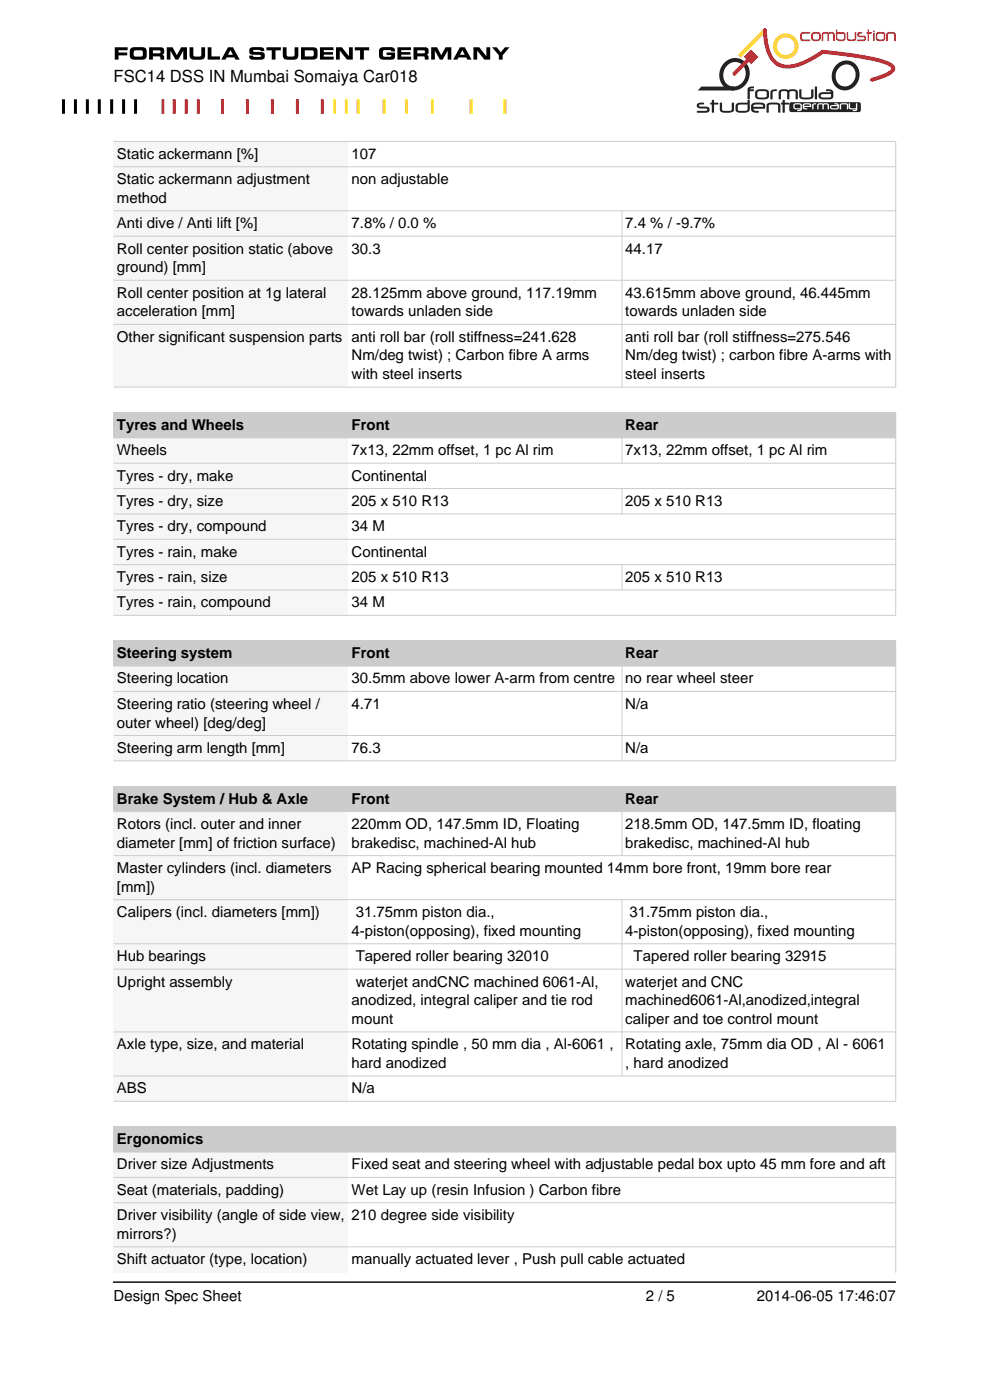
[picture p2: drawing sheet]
<svg xmlns="http://www.w3.org/2000/svg" width="210mm" height="297mm" viewBox="0 0 210 297" stroke-linecap="round" stroke-linejoin="round" font-family="sans-serif">
<defs><g id="words">
<text font-size="3.5" x="24.1" y="17.4">FSC14 DSS IN Mumbai Somaiya Car018</text>
<g font-size="3.2">
<text x="24.8" y="33.7">Static ackermann [%]</text>
<text x="74.6" y="33.7">107</text>
<text x="24.8" y="39.1">Static ackermann adjustment</text>
<text x="74.6" y="39.1">non adjustable</text>
<text x="24.8" y="43">method</text>
<text x="24.8" y="48.4">Anti dive / Anti lift [%]</text>
<text x="24.8" y="53.8">Roll center position static (above</text>
<text x="74.6" y="48.4">7.8% / 0.0 %</text>
<text x="74.6" y="53.8">30.3</text>
<text x="132.6" y="48.4">7.4 % / -9.7%</text>
<text x="132.6" y="53.8">44.17</text>
<text x="24.8" y="57.8">ground) [mm]</text>
<text x="24.8" y="63.2">Roll center position at 1g lateral</text>
<text x="74.6" y="63.2">28.125mm above ground, 117.19mm</text>
<text x="132.6" y="63.2">43.615mm above ground, 46.445mm</text>
<text x="24.8" y="67.1">acceleration [mm]</text>
<text x="74.6" y="67.1">towards unladen side</text>
<text x="132.6" y="67.1">towards unladen side</text>
<text x="24.8" y="72.5">Other significant suspension parts</text>
<text x="74.6" y="72.5">anti roll bar (roll stiffness=241.628</text>
<text x="74.6" y="76.5">Nm/deg twist) ; Carbon fibre A arms</text>
<text x="132.6" y="72.5">anti roll bar (roll stiffness=275.546</text>
<text x="132.6" y="76.5">Nm/deg twist) ; carbon fibre A-arms with</text>
<text x="74.6" y="80.4">with steel inserts</text>
<text x="132.6" y="80.4">steel inserts</text>
<text x="24.8" y="91.2">Tyres and Wheels</text>
<text x="74.6" y="91.2">Front</text>
<text x="132.6" y="91.2">Rear</text>
<text x="24.8" y="96.6">Wheels</text>
<text x="24.8" y="102">Tyres - dry, make</text>
<text x="74.6" y="96.6">7x13, 22mm offset, 1 pc Al rim</text>
<text x="74.6" y="102">Continental</text>
<text x="132.6" y="96.6">7x13, 22mm offset, 1 pc Al rim</text>
<text x="24.8" y="107.3">Tyres - dry, size</text>
<text x="74.6" y="107.3">205 x 510 R13</text>
<text x="132.6" y="107.3">205 x 510 R13</text>
<text x="24.8" y="112.7">Tyres - dry, compound</text>
<text x="74.6" y="112.7">34 M</text>
<text x="24.8" y="118.1">Tyres - rain, make</text>
<text x="74.6" y="118.1">Continental</text>
<text x="24.8" y="123.5">Tyres - rain, size</text>
<text x="74.6" y="123.5">205 x 510 R13</text>
<text x="132.6" y="123.5">205 x 510 R13</text>
<text x="24.8" y="128.9">Tyres - rain, compound</text>
<text x="74.6" y="128.9">34 M</text>
<text x="24.8" y="139.6">Steering system</text>
<text x="74.6" y="139.6">Front</text>
<text x="132.6" y="139.6">Rear</text>
<text x="24.8" y="145">Steering location</text>
<text x="74.6" y="145">30.5mm above lower A-arm from centre</text>
<text x="132.6" y="145">no rear wheel steer</text>
<text x="24.8" y="150.4">Steering ratio (steering wheel /</text>
<text x="24.8" y="154.3">outer wheel) [deg/deg]</text>
<text x="74.6" y="150.4">4.71</text>
<text x="132.6" y="150.4">N/a</text>
<text x="24.8" y="159.7">Steering arm length [mm]</text>
<text x="74.6" y="159.7">76.3</text>
<text x="132.6" y="159.7">N/a</text>
<text x="24.8" y="170.5">Brake System / Hub &amp; Axle</text>
<text x="74.6" y="170.5">Front</text>
<text x="132.6" y="170.5">Rear</text>
<text x="24.8" y="175.9">Rotors (incl. outer and inner</text>
<text x="24.8" y="179.8">diameter [mm] of friction surface)</text>
<text x="74.6" y="175.9">220mm OD, 147.5mm ID, Floating</text>
<text x="74.6" y="179.8">brakedisc, machined-Al hub</text>
<text x="132.6" y="175.9">218.5mm OD, 147.5mm ID, floating</text>
<text x="132.6" y="179.8">brakedisc, machined-Al hub</text>
<text x="24.8" y="185.2">Master cylinders (incl. diameters</text>
<text x="74.6" y="185.2">AP Racing spherical bearing mounted 14mm bore front, 19mm bore rear</text>
<text x="24.8" y="189.2">[mm])</text>
<text x="24.8" y="194.6">Calipers (incl. diameters [mm])</text>
<text x="75.5" y="194.6">31.75mm piston dia.,</text>
<text x="133.5" y="194.6">31.75mm piston dia.,</text>
<text x="24.8" y="203.9">Hub bearings</text>
<text x="74.6" y="198.5">4-piston(opposing), fixed mounting</text>
<text x="75.5" y="203.9">Tapered roller bearing 32010</text>
<text x="132.6" y="198.5">4-piston(opposing), fixed mounting</text>
<text x="134.4" y="203.9">Tapered roller bearing 32915</text>
<text x="24.8" y="209.3">Upright assembly</text>
<text x="75.5" y="209.3">waterjet andCNC machined 6061-Al,</text>
<text x="132.6" y="209.3">waterjet and CNC</text>
<text x="74.6" y="213.3">anodized, integral caliper and tie rod</text>
<text x="132.6" y="213.3">machined6061-Al,anodized,integral</text>
<text x="74.6" y="217.2">mount</text>
<text x="132.6" y="217.2">caliper and toe control mount</text>
<text x="24.8" y="222.6">Axle type, size, and material</text>
<text x="74.6" y="222.6">Rotating spindle , 50 mm dia , Al-6061 ,</text>
<text x="74.6" y="226.6">hard anodized</text>
<text x="132.6" y="222.6">Rotating axle, 75mm dia OD , Al - 6061</text>
<text x="132.6" y="226.6">, hard anodized</text>
<text x="24.8" y="232">ABS</text>
<text x="74.6" y="232">N/a</text>
<text x="24.8" y="242.7">Ergonomics</text>
<text x="24.8" y="248.1">Driver size Adjustments</text>
<text x="74.6" y="248.1">Fixed seat and steering wheel with adjustable pedal box upto 45 mm fore and aft</text>
<text x="24.8" y="253.5">Seat (materials, padding)</text>
<text x="74.6" y="253.5">Wet Lay up (resin Infusion ) Carbon fibre</text>
<text x="24.8" y="258.9">Driver visibility (angle of side view,</text>
<text x="24.8" y="262.8">mirrors?)</text>
<text x="74.6" y="258.9">210 degree side visibility</text>
<text x="24.8" y="268.2">Shift actuator (type, location)</text>
<text x="74.6" y="268.2">manually actuated lever , Push pull cable actuated</text>
<text x="24.1" y="276.1">Design Spec Sheet</text>
<text x="137" y="276.1">2 / 5</text>
<text x="160.5" y="276.1">2014-06-05 17:46:07</text>
</g>
</g></defs>
<g fill="#fff200">
<path d="M106.8 21.1h.6v3h-.6h.6h-.6z"/>
<path d="M99.6 21.1h.6v3h-.6h.6h-.6z"/>
<path d="M91.4 21.1h.6v3h-.6h.6h-.6z"/>
<path d="M85.9 21.1h.6v3h-.6h.6h-.6z"/>
</g>
<g fill="#d2232a">
<path d="M34.2 21.1h.7v3h-.7h.7h-.7z"/>
<path d="M36.6 21.1h.7v3h-.7h.7h-.7z"/>
<path d="M41.8 21.1h.6v3h-.6h.6h-.6z"/>
<path d="M39.2 21.1h.6v3h-.6h.6h-.6z"/>
<path d="M46.9 21.1h.6v3h-.6h.6h-.6z"/>
<path d="M52.2 21.1h.6v3h-.6h.6h-.6z"/>
<path d="M57.5 21.1h.6v3h-.6h.6h-.6z"/>
<path d="M62.8 21.1h.6v3h-.6h.6h-.6z"/>
<path d="M68.1 21.1h.6v3h-.6h.6h-.6z"/>
</g>
<g fill="#fff200">
<path d="M81.2 21.1h.6v3h-.6h.6h-.6z"/>
<path d="M75.7 21.1h.6v3h-.6h.6h-.6z"/>
<path d="M73.2 21.1h.6v3h-.6h.6h-.6z"/>
<path d="M70.7 21.1h.6v3h-.6h.6h-.6z"/>
</g>
<g fill="#000">
<path d="M24.3 10h2.8v.7h-2v.4h1.9v.7h-1.9v.8h-.8zM35.4 10h1.2l.9 1.7 .9-1.7h1.3v2.6h-.8v-1.8l-1.1 1.8h-.6l-1-1.8v1.8h-.8zM40.2 10h.8v1.5a.39 .39 0 0 0 .5 .5h.8a.38 .38 0 0 0 .4-.5v-1.5h.8v2a.87 .87 0 0 1-1.1 .7 2.6 2.6 0 0 1-1.9-.3l-.3-.4zM44.1 10h.8v2h1.8v.6h-2.6zM53 10.2l.5-.2h1.6a.75 .75 0 0 1 1 .9h-.8l-.3-.3h-1.1l-.2 .2a.53 .53 0 0 0 .7 .2h.2a1.31 1.31 0 0 1 1.5 .5 .83 .83 0 0 1-.1 .9 .83 .83 0 0 1-.9 .3h-1.2a.76 .76 0 0 1-1-.9h.8v.2l.2 .1h1.3l.1-.2a.63 .63 0 0 0-.8-.3 1.61 1.61 0 0 1-1.6-.4zM56.5 10h3.1v.7h-1.2v1.9h-.8v-1.9h-1.1zM60 10h.8v1.5a.39 .39 0 0 0 .4 .5h.8a.39 .39 0 0 0 .5-.5v-1.5h.8v2a.86 .86 0 0 1-1.1 .7 2.59 2.59 0 0 1-2-.3l-.2-.4zM67.9 10h2.8v.6h-2v.5h1.9v.5h-1.9v.4h2.1v.6h-2.9zM71.3 10h1.2l1.5 1.9v-1.9h.8v2.6h-1.2l-1.5-1.9v1.9h-.8zM75.3 10h3v.7h-1.1v1.9h-.8v-1.9h-1.1zM80.6 10.3l.6-.3h1.6a.79 .79 0 0 1 1 .9h-.8l-.2-.3h-1.1a.42 .42 0 0 0-.5 .6v.3a.42 .42 0 0 0 .5 .5h1l.3-.2v-.1h-1v-.6h1.8v.8a.76 .76 0 0 1-1.1 .8h-1.2a.9 .9 0 0 1-1.1-1v-.9zM84.3 10h2.9v.6h-2.1v.5h2v.5h-2v.4h2.1v.6h-2.9z"/>
<path d="M91.5 10h1.2l.9 1.7 .9-1.7h1.2v2.6h-.7v-1.8l-1.1 1.8h-.6l-1.1-1.8v1.8h-.7zM100.4 10h1.3l1.5 1.9v-1.9h.8v2.6h-1.3l-1.5-1.9v1.9h-.8zM104.4 10h.9l.9 1.1 .9-1.1h1l-1.5 1.7v.9h-.8v-.9zM13.2 21.1h.6v3h-.6h.6h-.6zM15.7 21.1h.6v3h-.6h.6h-.6zM18.2 21.1h.6v3h-.6h.6h-.6zM20.8 21.1h.6v3h-.6h.6h-.6zM23.4 21.1h.6v3h-.6h.6h-.6zM25.9 21.1h.6v3h-.6h.6h-.6zM28.4 21.1h.7v3h-.7h.7h-.7z"/>
<path d="M27.7 10.3l.6-.3h1.7a.9 .9 0 0 1 1.1 .9v.8a.9 .9 0 0 1-1.1 1h-1.3a.9 .9 0 0 1-1.2-1v-.9zM28.4 10.8v.3a.73 .73 0 0 0 .2 .9h1.2a.51 .51 0 0 0 .5-.3 .51 .51 0 0 0 0-.5 .43 .43 0 0 0-.5-.5z"/>
<path d="M31.6 10h2.5a.85 .85 0 0 1 .7 .7 .85 .85 0 0 1-.4 .9 .49 .49 0 0 1 .4 .6v.4h-.8l-.1-.6h-1.5v.6h-.8zM32.4 10.7v.6h1.4a.32 .32 0 0 0 .3-.3 .32 .32 0 0 0-.4-.3z"/>
<path d="M48.4 10h1l1.4 2.6h-.8l-.3-.4h-1.6l-.3 .4h-.9zM48.9 10.6l-.5 1h1z"/>
<path d="M63.9 10h2.4a.87 .87 0 0 1 1.1 .9v.8a.84 .84 0 0 1-1.1 .9h-2.4zM64.7 10.7v1.3h1.4a.39 .39 0 0 0 .5-.5v-.4a.39 .39 0 0 0-.5-.4z"/>
<path d="M87.7 10h2.4a.85 .85 0 0 1 .8 .7 .85 .85 0 0 1-.4 .9 .49 .49 0 0 1 .4 .6v.4h-.8l-.2-.6h-1.4v.6h-.8zM88.5 10.7v.6h1.3a.32 .32 0 0 0 .3-.3 .32 .32 0 0 0-.3-.3z"/>
<path d="M97.5 10h1.1l1.4 2.6h-.9l-.2-.4h-1.6l-.3 .4h-.9zM98.1 10.6l-.5 1h1z"/>
</g>
<path d="M167.5 21.9l.3-.2h14.4l.4 .4v1.3l-.1 .2-.3 .2h-14.4l-.2-.1-.2-.3z" fill-rule="evenodd" fill="#231f20"/>
<path d="M177 21.9l.8 .1 .1 .8a.68 .68 0 0 1-.9 .4v-.2h.5l.2-.2v-.3h-.7v-.2h.7l-.7-.2zM178.2 22.1l.6-.2 1.1 .2v1.1h-.2l-.1-1-.8-.1-.3 .1-.1 .9-.2 .1zM180.1 21.9h.2l.1 1 1.2 .1v-1l.2-.1 .1 1.3a.62 .62 0 0 1-1 .2l.7-.2-1.5-.2zM176.1 22.5l.3-.2h.6v.2l-.7 .2 .1 .2 .6 .1v.2h-.6a.45 .45 0 0 1-.3-.7zM171.2 23v.2zM171.2 21.9l.8 .2 .1 .6h-.9v-.3h.6l-.1-.2-.5-.1zM172.3 22.1l.4-.2 .4 .1-.5 .2-.1 1-.2-.1zM173.4 22.1l.6-.2 .6 .1 .4-.1a.6 .6 0 0 1 .8 .4l-.1 .9-.2-.1v-.9h-.7l-.2 1-.2-.1v-.8a.52 .52 0 0 0-.8 0v.8l-.1 .1zM169.2 21.9a.8 .8 0 0 1 .9 .4v1l-.3 .2-.6 .1v-.3l.6-.1h-.6v-.2h.6v-.8l-.6-.1zM170.4 22.1l.8-.2v.2l-.6 .2v.1h.6v.3h-.6l.2 .2 .4 .1v.2h-.6l-.3-.2zM169.1 23.4l.1 .2zM168.3 22.1l.9-.2v.2l-.6 .2v.6l.6 .1v.2l-.8-.1z" fill-rule="evenodd" fill="#fff"/>
<g fill="#231f20">
<path d="M160.8 23.5l.2 .2-.2 .2zM160.8 21.8h.8l.6 .2 .1 .4v.6l-1.5 .1v-.4h1v-.4l-1-.1zM162.7 22.1a2.83 2.83 0 0 1 2.8 0v1.6l-.1 .2-.3-.2v-1.3l-.6-.2h-1.4v1.5l-.1 .2h-.3zM166 21.2h.4l.1 .6h.7l.2 .2-.2 .2h-.7v1.5l-.2 .2-.3-.2v-1.5l-.3-.1-.1-.1 .1-.2h.3zM159.5 22l.4-.2h.9v.4h-.7l-.3 .2v.3h1v.4h-1l.2 .3 .8 .1v.4a1.19 1.19 0 0 1-1.5-.7v-.8zM157.5 21.8h1.1v-.6l.4 .1v2.2l-.4 .3-.7 .1h-.4v-.4a.95 .95 0 0 0 1.1-.3v-1h-1.1zM147.9 22.1l.4-.3h1v.3l-1 .2v.2l.6 .1a1.56 1.56 0 0 1 1.6 .3v.3a.58 .58 0 0 1-.5 .7h-2.1l.1-.4 2-.1v-.3l-.4-.1a1.94 1.94 0 0 1-1.7-.3zM156.1 22.2a1.57 1.57 0 0 1 1.4-.4v.4a.85 .85 0 0 0-1 .3l.1 .9 .9 .1v.4a1.3 1.3 0 0 1-1.5-.6zM151 21.2h.4l.1 .6h.7l.2 .2-.2 .2h-.7v1.5l-.2 .2-.3-.2v-1.5l-.3-.1-.1-.1 .1-.2h.3zM152.7 21.8h.4l.1 1.5a2.06 2.06 0 0 0 2 0v-1.4l.3-.1 .2 .1v1.4a1.3 1.3 0 0 1-1.7 .6h-.7l-.5-.3z" fill-rule="evenodd"/>
<path d="M175.2 19h.8a.7 .7 0 0 1 .8 .6v.8a.75 .75 0 0 1-1 .7h-.6v-.4h.6a.54 .54 0 0 0 .5-.7h-1.1v-.4h1.1l-.3-.2-.8-.1zM173.8 19.8l.6-.2h.8v.4h-.7l-.4 .2v.3l.2 .1 .9 .1v.4h-.6a.81 .81 0 0 1-.9-.3 .81 .81 0 0 1 .1-1zM161.6 18.9a1.16 1.16 0 0 1 1.5 .7v.8l-.1 .4-.4 .2-1 .1v-.4l1-.2v-.9a.81 .81 0 0 0-1-.3zM163.5 19.3a1.34 1.34 0 0 1 1.3-.3v.3l-.9 .2-.1 1.6-.4-.1v-.1zM165.4 19.1a2.15 2.15 0 0 1 1.8 0 1.85 1.85 0 0 1 2 .2v1.6l-.1 .2-.3-.2v-1.3a.91 .91 0 0 0-1.4 0v1.3l-.2 .2-.2-.2v-1.3a.91 .91 0 0 0-1.4 0v1.3l-.3 .2-.1-.2v-1.3zM169.6 19h.4v1.4a2.06 2.06 0 0 0 2.1 0v-1.3l.1-.2 .3 .2v1.3a1.3 1.3 0 0 1-1.6 .7l-.7-.1-.6-.3zM172.9 18.4h.3l.1 .1v2.4l-.2 .2-.3-.2zM158.6 18.7l.6-.3 .6-.1 .1 .2v.2l-.8 .2h.7l.1 .2-.1 .2h-.7v1.6l-.2 .2-.3-.2zM160.3 19.2l.5-.2 .8-.1v.4l-.7 .1-.2 .2v1l.9 .1v.4l-.8-.1-.5-.2a1.49 1.49 0 0 1 0-1.6z" fill-rule="evenodd"/>
<path d="M148.8 18.4h6.9v.8h-7.7z" fill-rule="evenodd"/>
</g>
<g fill="#231f20">
<path d="M153.5 13.5a3.2 3.2 0 0 1 4.1-.7 3.2 3.2 0 0 1 1.2 4.1 3.2 3.2 0 0 1-4.2 2.1 3.2 3.2 0 0 1-1.8-4.3zM154.2 14a2.51 2.51 0 0 0-.7 2.8 2.51 2.51 0 0 0 2.5 1.5 2.7 2.7 0 0 0 2.1-2.2 2.7 2.7 0 0 0-1.3-2.8 2.28 2.28 0 0 0-2.6 .7z"/>
<path d="M177.4 13.8a2.89 2.89 0 0 1 3.8-.5 2.89 2.89 0 0 1 .9 3.7 2.94 2.94 0 0 1-3.8 2 2.94 2.94 0 0 1-1.7-4zM178.1 14.3a2.24 2.24 0 0 0-.7 2.6 2.24 2.24 0 0 0 2.3 1.4 2.45 2.45 0 0 0 1.8-2.1 2.45 2.45 0 0 0-1.3-2.4 2.1 2.1 0 0 0-2.1 .5z"/>
</g>
<g fill="#fbd130">
<path d="M162 6.1l.6 .6-5.5 5.5-.6-.6z"/>
<path d="M164 9.8a2.71 2.71 0 0 1 5.4 0 2.71 2.71 0 0 1-5.4 0zM164.8 9.8a1.9 1.9 0 0 0 3.8 0 1.9 1.9 0 0 0-3.8 0z"/>
</g>
<g fill="#ed1c24">
<path d="M159 11.8a.42 .42 0 0 1 .6 0 .42 .42 0 0 1 0 .6l-3.5 3.5-.3 .2a.42 .42 0 0 1-.4-.3 .42 .42 0 0 1 .1-.4z"/>
<path d="M159.3 10.5l1.5 1.6-1.5 1.5-1.5-1.5z"/>
</g>
<g fill="#ed2129">
<path d="M161.9 6.2a.41 .41 0 0 1 .5-.2 .41 .41 0 0 1 .3 .4 9 9 0 0 0 2.1 6.6 4.7 4.7 0 0 0 4.8 .2l1.8-.8 1.9-1.1a2.49 2.49 0 0 1 2.5-.6 76.1 76.1 0 0 1 12 2.1l1 .4a1.34 1.34 0 0 1 1.1 1.2 1.34 1.34 0 0 1-.9 1.4l-1.6 .8-2.3 .7a.42 .42 0 0 1-.5-.3 .42 .42 0 0 1 .3-.5 8.6 8.6 0 0 0 4.1-1.9l.1-.1a6.5 6.5 0 0 0-3.9-1.6l-4.8-.8-5.8-.7-1 .7a15.7 15.7 0 0 1-6.3 2.5 4.6 4.6 0 0 1-4.8-3.8l-.5-2.5z"/>
<path d="M169.9 6.9l.6-.1h1.3l-.1 .3-1.6 .1v.9l.2 .2 1.4 .1 .1 .3h-1.5l-.4-.2-.1-1.1z"/>
<path d="M174.5 6.9l.7-.1 .5 .1a.87 .87 0 0 1 1.4 .5l-.1 1.3h-.2l-.1-1.5-.4-.1-.4 .2v1.3l-.3 .1-.1-1.4-.7-.1-.2 .2v1.3h-.2l-.1-.1v-1.2z"/>
<path d="M179.6 6.8h.3l.1 1.5 .4 .1 .9-.1v-1.5h.3v1.3a1.01 1.01 0 0 1-1.2 .6 .62 .62 0 0 1-.8-.6z"/>
<path d="M182 6.9l.9-.1v.3l-.7 .1v.2l.1 .1h.8a.59 .59 0 0 1 .6 .7 .59 .59 0 0 1-.6 .5h-1.1l-.2-.1 .2-.2 1.2-.1 .2-.2-.3-.2a1.1 1.1 0 0 1-1.2-.3z"/>
<path d="M184.1 6.3h.2l.1 .5h.5l.1 .2-.1 .1h-.5v1.5l-.2 .1-.2-.1v-1.5l-.2-.1 .2-.2z"/>
<path d="M188.2 6.9l.5-.1a1.1 1.1 0 0 1 1.3 .3v1.6h-.3l-.1-1.5-1-.1-.3 .2v1.3l-.2 .1-.1-1.4z"/>
<path d="M172.2 7a1.47 1.47 0 0 1 1.8 .1v1.4l-.5 .2h-.7l-.5-.1-.2-.3zM172.4 7.3v.9l1 .2 .3-.2v-1l-.9-.1z"/>
<path d="M177.4 6.3h.2v.5h1a.61 .61 0 0 1 .8 .6v.7a1.04 1.04 0 0 1-1.6 .6l-.3-.2-.2-.4zM177.6 7.1l.1 1.1 .4 .2 .9-.1v-1z"/>
<path d="M185.2 6.7a.2 .2 0 0 1 .4 0 .2 .2 0 0 1-.4 0zM185.2 7l.3-.1v.2v1.5l-.1 .1-.2-.1z"/>
<path d="M185.9 7a1.47 1.47 0 0 1 1.8 .1v1.4l-.4 .2h-.8l-.4-.1-.3-.3zM186.2 7.3v.9l.9 .2 .3-.2v-1l-.9-.1z"/>
</g>
<path d="M24.1 30h49.8v5.4h-49.8z" fill="#f6f6f6"/>
<path d="M24.1 30h165.9v5.4" fill="none" stroke="#ccc" stroke-width=".21"/>
<path d="M24.1 35.4h49.8v9.3h-49.8z" fill="#f6f6f6"/>
<path d="M24.1 35.4h165.9v9.3" fill="none" stroke="#ccc" stroke-width=".21"/>
<path d="M24.1 44.7h49.8v5.4h-49.8z" fill="#f6f6f6"/>
<path d="M24.1 44.7h165.9v5.4M131.9 44.7v5.4" fill="none" stroke="#ccc" stroke-width=".21"/>
<path d="M24.1 50.1h49.8v9.4h-49.8z" fill="#f6f6f6"/>
<path d="M24.1 50.1h165.9v9.4M131.9 50.1v9.4" fill="none" stroke="#ccc" stroke-width=".21"/>
<path d="M24.1 59.5h49.8v9.3h-49.8z" fill="#f6f6f6"/>
<path d="M24.1 59.5h165.9v9.3M131.9 59.5v9.3" fill="none" stroke="#ccc" stroke-width=".21"/>
<path d="M24.1 68.8h49.8v13.3h-49.8z" fill="#f6f6f6"/>
<path d="M24.1 68.8h165.9v13.3h-165.9M131.9 68.8v13.3" fill="none" stroke="#ccc" stroke-width=".21"/>
<g fill="#ccc">
<path d="M24.1 87.5h49.8v5.4h-49.8z"/>
<path d="M73.9 87.5h58v5.4h-58z"/>
</g>
<path d="M131.9 87.5v5.4" fill="none" stroke="#ccc" stroke-width=".21"/>
<path d="M131.9 87.5h58.1v5.4h-58.1z" fill="#ccc"/>
<path d="M190 87.5v5.4" fill="none" stroke="#ccc" stroke-width=".21"/>
<path d="M24.1 92.9h49.8v5.4h-49.8z" fill="#f6f6f6"/>
<path d="M24.1 92.9h165.9v5.4M131.9 92.9v5.4" fill="none" stroke="#ccc" stroke-width=".21"/>
<path d="M24.1 98.3h49.8v5.3h-49.8z" fill="#f6f6f6"/>
<path d="M24.1 98.3h165.9v5.3" fill="none" stroke="#ccc" stroke-width=".21"/>
<path d="M24.1 103.6h49.8v5.4h-49.8z" fill="#f6f6f6"/>
<path d="M24.1 103.6h165.9v5.4M131.9 103.6v5.4" fill="none" stroke="#ccc" stroke-width=".21"/>
<path d="M24.1 109h49.8v5.4h-49.8z" fill="#f6f6f6"/>
<path d="M24.1 109h165.9v5.4" fill="none" stroke="#ccc" stroke-width=".21"/>
<path d="M24.1 114.4h49.8v5.4h-49.8z" fill="#f6f6f6"/>
<path d="M24.1 114.4h165.9v5.4" fill="none" stroke="#ccc" stroke-width=".21"/>
<path d="M24.1 119.8h49.8v5.4h-49.8z" fill="#f6f6f6"/>
<path d="M24.1 119.8h165.9v5.4M131.9 119.8v5.4" fill="none" stroke="#ccc" stroke-width=".21"/>
<path d="M24.1 125.2h49.8v5.3h-49.8z" fill="#f6f6f6"/>
<path d="M24.1 125.2h165.9v5.3h-165.9" fill="none" stroke="#ccc" stroke-width=".21"/>
<g fill="#ccc">
<path d="M24.1 135.9h49.8v5.4h-49.8z"/>
<path d="M73.9 135.9h58v5.4h-58z"/>
</g>
<path d="M131.9 135.9v5.4" fill="none" stroke="#ccc" stroke-width=".21"/>
<path d="M131.9 135.9h58.1v5.4h-58.1z" fill="#ccc"/>
<path d="M190 135.9v5.4" fill="none" stroke="#ccc" stroke-width=".21"/>
<path d="M24.1 141.3h49.8v5.4h-49.8z" fill="#f6f6f6"/>
<path d="M24.1 141.3h165.9v5.4M131.9 141.3v5.4" fill="none" stroke="#ccc" stroke-width=".21"/>
<path d="M24.1 146.7h49.8v9.3h-49.8z" fill="#f6f6f6"/>
<path d="M24.1 146.7h165.9v9.3M131.9 146.7v9.3" fill="none" stroke="#ccc" stroke-width=".21"/>
<path d="M24.1 156h49.8v5.4h-49.8z" fill="#f6f6f6"/>
<path d="M24.1 156h165.9v5.4h-165.9M131.9 156v5.4" fill="none" stroke="#ccc" stroke-width=".21"/>
<g fill="#ccc">
<path d="M24.1 166.8h49.8v5.4h-49.8z"/>
<path d="M73.9 166.8h58v5.4h-58z"/>
</g>
<path d="M131.9 166.8v5.4" fill="none" stroke="#ccc" stroke-width=".21"/>
<path d="M131.9 166.8h58.1v5.4h-58.1z" fill="#ccc"/>
<path d="M190 166.8v5.4" fill="none" stroke="#ccc" stroke-width=".21"/>
<path d="M24.1 172.2h49.8v9.3h-49.8z" fill="#f6f6f6"/>
<path d="M24.1 172.2h165.9v9.3M131.9 172.2v9.3" fill="none" stroke="#ccc" stroke-width=".21"/>
<path d="M24.1 181.5h49.8v9.4h-49.8z" fill="#f6f6f6"/>
<path d="M24.1 181.5h165.9v9.4" fill="none" stroke="#ccc" stroke-width=".21"/>
<path d="M24.1 190.9h49.8v9.3h-49.8z" fill="#f6f6f6"/>
<path d="M24.1 190.9h165.9v9.3M131.9 190.9v9.3" fill="none" stroke="#ccc" stroke-width=".21"/>
<path d="M24.1 200.2h49.8v5.4h-49.8z" fill="#f6f6f6"/>
<path d="M24.1 200.2h165.9v5.4M131.9 200.2v5.4" fill="none" stroke="#ccc" stroke-width=".21"/>
<path d="M24.1 205.6h49.8v13.3h-49.8z" fill="#f6f6f6"/>
<path d="M24.1 205.6h165.9v13.3M131.9 205.6v13.3" fill="none" stroke="#ccc" stroke-width=".21"/>
<path d="M24.1 218.9h49.8v9.4h-49.8z" fill="#f6f6f6"/>
<path d="M24.1 218.9h165.9v9.4M131.9 218.9v9.4" fill="none" stroke="#ccc" stroke-width=".21"/>
<path d="M24.1 228.3h49.8v5.3h-49.8z" fill="#f6f6f6"/>
<path d="M24.1 228.3h165.9v5.3h-165.9" fill="none" stroke="#ccc" stroke-width=".21"/>
<g fill="#ccc">
<path d="M24.1 239h49.8v5.4h-49.8z"/>
<path d="M73.9 239h116.1v5.4h-116.1z"/>
</g>
<path d="M190 239v5.4" fill="none" stroke="#ccc" stroke-width=".21"/>
<path d="M24.1 244.4h49.8v5.4h-49.8z" fill="#f6f6f6"/>
<path d="M24.1 244.4h165.9v5.4" fill="none" stroke="#ccc" stroke-width=".21"/>
<path d="M24.1 249.8h49.8v5.4h-49.8z" fill="#f6f6f6"/>
<path d="M24.1 249.8h165.9v5.4" fill="none" stroke="#ccc" stroke-width=".21"/>
<path d="M24.1 255.2h49.8v9.3h-49.8z" fill="#f6f6f6"/>
<path d="M24.1 255.2h165.9v9.3" fill="none" stroke="#ccc" stroke-width=".21"/>
<path d="M24.1 264.5h49.8v5.5h-49.8z" fill="#f6f6f6"/>
<path d="M24.1 264.5h165.9v5.5" fill="none" stroke="#ccc" stroke-width=".21"/>
<path d="M24.1 272h165.8" fill="none" stroke="#000" stroke-width=".3"/>
<use href="#words"/>
</svg>
